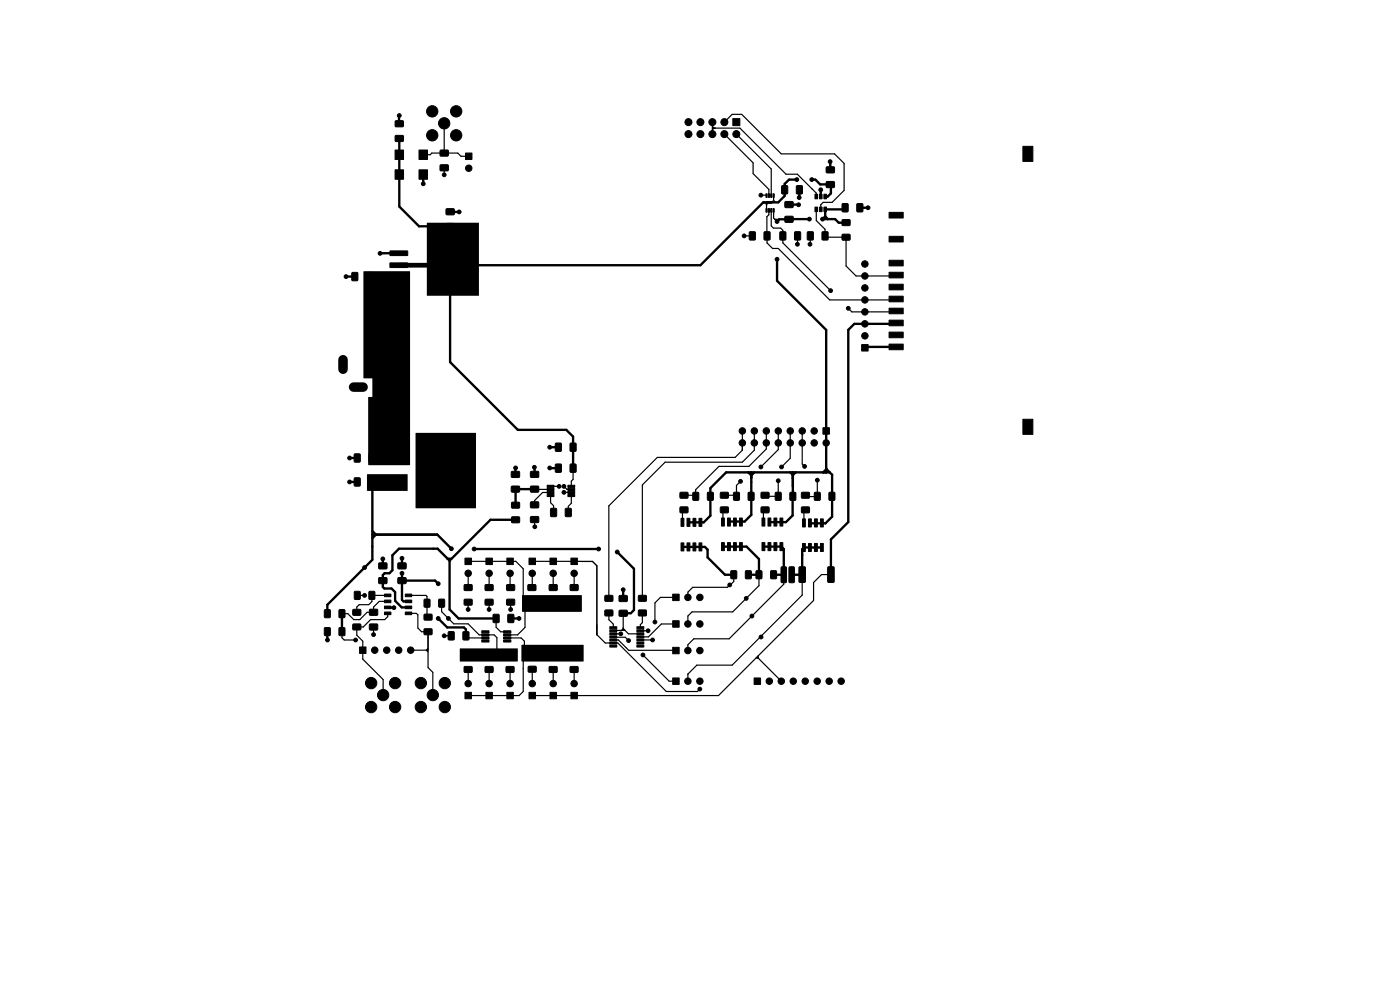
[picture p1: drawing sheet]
<svg xmlns="http://www.w3.org/2000/svg" width="297mm" height="210mm" viewBox="0 0 297 210" stroke-linecap="round" stroke-linejoin="round" font-family="sans-serif">
<g fill="#000" stroke="#000" stroke-width=".21">
<path d="M83.9 25.7h1.6v1.1h-1.6zM83.9 28.8h1.6v1.2h-1.6zM83.8 36h1.8v2h-1.8zM83.8 31.8h1.8v2h-1.8zM88.9 36h1.8v2h-1.8zM88.9 31.8h1.8v2h-1.8zM93.4 35h1.7v1.2h-1.7zM93.4 31.9h1.7v1.2h-1.7zM98.8 32.5h1.3v1.3h-1.3zM155.5 25.2h1.5v1.5h-1.5zM165.9 39.4h1.1v1.7h-1.1zM169 39.4h1.2v1.7h-1.2z"/>
<path d="M175.3 38.6h1.7v1.1h-1.7zM175.3 35.4h1.7v1.2h-1.7zM217 31h2.1v3.2h-2.1zM74.7 57.8h1.2v1.7h-1.2zM77.8 57.8h1.2v1.7h-1.2zM82.7 53.3l3.7-.1 .1 .9-3.7 .1zM82.7 55.8h3.7l.1 .9h-3.7zM82.7 58.3h3.7l.1 .9-3.7 .1zM94.7 47.5h1.6v1.1h-1.6zM94.7 44.3h1.6v1.2h-1.6zM159 49.2h1.2v1.7h-1.2zM162.5 41.1h.2v.8h-.2z"/>
<path d="M162.5 44.3h.2v.7h-.2zM163 41.1h.2v.8h-.2zM163 44.3h.2v.7h-.2zM162.1 49.2h1.2v1.7h-1.2zM163.5 41.1h.2v.8h-.2zM163.5 44.3h.2v.7h-.2zM164 41.1h.2v.8h-.2zM164 44.3h.2v.7h-.2zM165.5 49.2h1.2v1.7h-1.2zM166.6 45.9h1.6v1.2h-1.6zM166.6 42.8h1.6v1.2h-1.6zM168.6 49.2h1.2v1.7h-1.2z"/>
<path d="M171.3 49.2h1.2v1.7h-1.2zM172.9 41.2h.5v1h-.5zM172.9 43.9h.5v1h-.5zM173.8 41.2h.6v1h-.6zM173.8 43.9h.6v1h-.6zM174.8 41.2h.5v1h-.5zM174.8 43.9h.5v1h-.5zM174.4 49.2h1.2v1.7h-1.2zM178.7 43.2h1.2v1.7h-1.2zM178.7 46.6h1.6v1.2h-1.6zM178.7 49.7h1.6v1.2h-1.6zM181.8 43.2h1.2v1.7h-1.2z"/>
<path d="M188.6 57.8h3v1.1h-3zM188.6 55.2h3v1.2h-3zM188.6 50.1h3v1.2h-3zM188.6 45.1h3v1.1h-3zM91.7 50.8h7.6v10.9h-7.6zM182.8 73.1h1.4v1.4h-1.4zM188.6 67.9h3v1.2h-3zM188.6 65.4h3v1.2h-3zM188.6 62.8h3v1.2h-3zM188.6 60.3h3v1.2h-3zM188.6 73h3v1.2h-3zM188.6 70.5h3v1.1h-3z"/>
<path d="M75.2 96.3h1.2v1.7h-1.2zM78.3 96.3h1.2v1.7h-1.2zM82.1 96.4h3.5v1.6h-3.5zM89.2 93.6h9.8v12.2h-9.8zM117.9 94h1.1v1.7h-1.1zM117.9 98.5h1.1v1.6h-1.1zM121 94h1.2v1.7h-1.2zM121 98.5h1.2v1.6h-1.2zM174.6 90.7h1.4v1.4h-1.4zM217 88.9h2.1v3.2h-2.1zM75.2 101.4h1.2v1.7h-1.2zM78.3 101.4h1.2v1.7h-1.2z"/>
<path d="M82.1 101.4h3.5v1.6h-3.5zM84.5 119.5h1.6v1.1h-1.6zM98.6 118.4h1.4v1.4h-1.4zM103.1 118.4h1.4v1.4h-1.4zM107.5 118.4h1.4v1.4h-1.4zM108.5 103.2h1.7v1.1h-1.7zM108.5 100h1.7v1.2h-1.7zM108.6 106.6h1.6v1.1h-1.6zM108.6 109.7h1.6v1.1h-1.6zM112.2 118.4h1.4v1.4h-1.4zM112.6 103.2h1.6v1.1h-1.6zM112.6 100h1.6v1.2h-1.6z"/>
<path d="M112.6 106.5h1.6v1.2h-1.6zM112.6 109.6h1.6v1.2h-1.6zM116.7 118.4h1.3v1.4h-1.3zM116.1 102.9h1.4v.5h-1.4zM116.1 103.6h1.4v.4h-1.4zM116.1 104.2h1.4v.5h-1.4zM116.1 104.9h1.4v.4h-1.4zM116.8 107.9h1.2v1.6h-1.2zM121.1 118.4h1.4v1.4h-1.4zM120 107.9h1.2v1.6h-1.2zM120.5 104.9h1.4v.4h-1.4zM120.5 104.2h1.4v.5h-1.4z"/>
<path d="M120.5 103.6h1.4v.4h-1.4zM120.5 102.9h1.4v.5h-1.4zM144.3 107.6h1.6v1.1h-1.6zM144.3 104.5h1.6v1.1h-1.6zM144.5 110h.6v1.7l-.6-.1zM144.5 115.2h.6v1.7l-.6-.1zM145.8 110h.6l-.1 1.7-.6-.1zM145.8 115.2h.6l-.1 1.7-.6-.1zM147 110h.6v1.7l-.6-.1zM147 115.2h.6v1.7l-.6-.1zM147 104.5h1.2v1.6h-1.2zM148.3 110h.6v1.7l-.6-.1z"/>
<path d="M148.3 115.2h.6v1.7l-.6-.1zM150.1 104.5h1.2v1.6h-1.2zM152.9 107.6h1.6v1.1h-1.6zM152.9 104.5h1.6v1.1h-1.6zM153.1 109.9h.6l-.1 1.7h-.5zM153.1 115.1h.6l-.1 1.7h-.5zM154.3 109.9h.6v1.7h-.6zM154.3 115.1h.6v1.7h-.6zM155.6 109.9h.6v1.7h-.6zM155.6 115.1h.6v1.7h-.6zM155.7 104.5h1.1v1.6h-1.1zM156.9 109.9h.6v1.7h-.6z"/>
<path d="M156.9 115.1h.6v1.7h-.6zM158.8 104.5h1.1v1.6h-1.1zM161.5 107.6h1.6v1.1h-1.6zM161.5 104.5h1.6v1.1h-1.6zM161.7 109.9h.6l-.1 1.7h-.5zM161.7 115.1h.6l-.1 1.7h-.5zM162.9 109.9h.6v1.7h-.6zM162.9 115.1h.6v1.7h-.6zM164.2 109.9h.6v1.7h-.6zM164.2 115.1h.6v1.7h-.6zM164.5 104.5h1.2v1.6h-1.2zM165.5 109.9h.6l-.1 1.7h-.5z"/>
<path d="M165.5 115.1h.6l-.1 1.7h-.5zM167.6 104.5h1.2v1.6h-1.2zM170.1 107.6h1.6v1.1h-1.6zM170.1 104.5h1.6v1.1h-1.6zM170.3 110.1h.5v1.7h-.6zM170.3 115.3h.5v1.7h-.6zM171.5 110.1h.6v1.7h-.6zM171.5 115.3h.6v1.7h-.6zM172.8 110.1h.6v1.7h-.6zM172.8 115.3h.6v1.7h-.6zM172.8 104.5h1.2v1.6h-1.2zM174.1 110.1h.6l-.1 1.7h-.5z"/>
<path d="M174.1 115.3h.6l-.1 1.7h-.5zM175.9 104.5h1.2v1.6h-1.2zM68.9 129.4h1.1v1.6h-1.1zM68.9 133.2h1.1v1.6h-1.1zM72 129.4h1.1v1.6h-1.1zM72 133.2h1.1v1.6h-1.1zM75.2 125.5h1.2v1.6h-1.2zM76.3 137.2h1.3v1.4h-1.3zM74.9 129.3h1.6v1.2h-1.6zM74.9 132.4h1.6v1.2h-1.6zM78.3 125.5h1.2v1.6h-1.2zM78.4 132.4h1.7v1.2h-1.7z"/>
<path d="M78.4 129.3h1.7v1.2h-1.7zM80.4 122.6h1.6v1.2h-1.6zM80.4 119.5h1.6v1.1h-1.6zM81.6 126h1.3v.6h-1.3zM81.6 127.3h1.3v.6h-1.3zM81.6 128.6h1.3v.5h-1.3zM81.6 129.8h1.3v.6h-1.3zM84.5 122.6h1.6v1.2h-1.6zM86 129.8h1.3v.6h-1.3zM86 128.6h1.3v.5h-1.3zM86 127.3h1.3v.6h-1.3zM86 126h1.3v.6h-1.3z"/>
<path d="M90 127.2h1.2v1.6h-1.2zM90 130.3h1.6v1.2h-1.6zM90 133.4h1.6v1.2h-1.6zM93.1 127.2h1.2v1.6h-1.2zM95.1 134h1.2v1.7h-1.2zM98.3 134h1.1v1.7h-1.1zM98.5 138.3h1.6v1.2h-1.6zM98.5 124.1h1.6v1.1h-1.6zM98.5 127.2h1.6v1.1h-1.6zM103 138.3h1.6v1.2h-1.6zM102.2 133.8h1.5v.4h-1.5zM102.2 134.5h1.5v.4h-1.5z"/>
<path d="M102.2 135.1h1.5v.4h-1.5zM102.2 135.8h1.5v.4h-1.5zM103 124.1h1.6v1.1h-1.6zM103 127.2h1.6v1.1h-1.6zM104.7 130.4h1.1v1.6h-1.1zM107.4 138.3h1.6v1.2h-1.6zM106.8 135.8h1.6v.4h-1.6zM106.8 135.1h1.6v.4h-1.6zM106.8 134.5h1.6v.4h-1.6zM106.8 133.8h1.6v.4h-1.6zM107.5 124.1h1.6v1.1h-1.6zM107.5 127.2h1.6v1.1h-1.6z"/>
<path d="M107.8 130.4h1.2v1.6h-1.2zM112.1 138.3h1.6v1.1h-1.6zM112 124.1h1.6v1.1h-1.6zM112 127.2h1.6v1.1h-1.6zM116.5 138.3h1.6v1.2h-1.6zM116.6 124.1h1.6v1.1h-1.6zM116.6 127.2h1.6v1.1h-1.6zM121 138.3h1.6v1.2h-1.6zM121 124.1h1.6v1.1h-1.6zM121 127.2h1.6v1.1h-1.6zM129.4 133h1.4v.3l-1.4 .1zM129.4 133.6h1.4v.4h-1.4z"/>
<path d="M129.4 134.3h1.4v.3l-1.4 .1zM129.4 134.9h1.4v.4h-1.4zM129.4 135.6h1.4v.3l-1.4 .1zM129.4 136.2h1.4v.4h-1.4zM129.4 136.9h1.4v.3l-1.4 .1zM128.4 126.3h1.6v1.2h-1.6zM128.4 129.4h1.6v1.2h-1.6zM131.4 126.4h1.6v1.2h-1.6zM131.4 129.5h1.6v1.2h-1.6zM135.1 136.9h1.5v.3l-1.5 .1zM135.1 136.2h1.5v.4h-1.5zM135.1 135.6h1.5v.3l-1.5 .1z"/>
<path d="M135.1 134.9h1.5v.4h-1.5zM135.1 134.3h1.5v.3l-1.5 .1zM135.1 133.6h1.5v.4h-1.5zM135.1 133h1.5v.3l-1.5 .1zM135.5 126.3h1.6v1.2h-1.6zM135.5 129.4h1.6v1.2h-1.6zM142.7 131.7h1.4v1.3h-1.4zM142.7 126h1.4v1.4h-1.4zM142.7 137.3h1.4v1.4h-1.4zM155.1 121.1h1.1v1.6h-1.1zM158.2 121.1h1.1v1.6h-1.1zM160.4 121.1h1.2v1.6h-1.2z"/>
<path d="M163.5 121.1h1.2v1.6h-1.2zM165.8 120.3l.8-.1 .2 .2 .1 3-.2 .2h-.8l-.2-.1zM167.4 120.3l.9-.1 .2 .2v3l-.1 .2h-.8l-.2-.1zM169.6 120.3l1-.1 .3 .2v2.9l-.2 .2-1 .1-.2-.2zM175.7 120.3l1-.1 .3 .2v2.9l-.2 .2-1 .1-.2-.2zM98.5 141.4h1.6v1.2h-1.6zM98.6 146.9h1.4v1.3h-1.4zM103 141.4h1.6v1.2h-1.6zM103.1 146.9h1.4v1.3h-1.4zM107.4 141.4h1.6v1.2h-1.6zM107.5 146.9h1.4v1.3h-1.4zM112.1 141.4h1.6v1.1h-1.6z"/>
<path d="M112.2 146.9h1.4v1.3h-1.4zM116.5 141.4h1.6v1.2h-1.6zM116.7 146.9h1.3v1.3h-1.3zM121 141.4h1.6v1.2h-1.6zM121.1 146.9h1.4v1.3h-1.4zM142.7 143.8h1.4v1.4h-1.4zM160 143.8h1.3v1.4h-1.3z"/>
<circle cx="84.7" cy="24.5" r=".4"/>
<circle cx="89.8" cy="39" r=".4"/>
<circle cx="91.7" cy="23.6" r="1.2"/>
<circle cx="91.7" cy="28.7" r="1.2"/>
<circle cx="94.2" cy="37.1" r=".4"/>
<circle cx="94.2" cy="26.2" r="1.2"/>
<circle cx="96.8" cy="28.7" r="1.2"/>
<circle cx="96.8" cy="23.6" r="1.2"/>
<circle cx="99.4" cy="35.7" r=".68"/>
<circle cx="146" cy="25.9" r=".74"/>
<circle cx="146" cy="28.4" r=".74"/>
<circle cx="148.6" cy="25.9" r=".74"/>
<circle cx="148.6" cy="28.4" r=".74"/>
<circle cx="151.1" cy="25.9" r=".74"/>
<circle cx="151.1" cy="28.4" r=".74"/>
<circle cx="153.7" cy="28.4" r=".74"/>
<circle cx="153.7" cy="25.9" r=".74"/>
<circle cx="156.2" cy="28.4" r=".74"/>
<circle cx="169" cy="38.1" r=".4"/>
<circle cx="172.2" cy="38.1" r=".4"/>
<circle cx="176.1" cy="34.3" r=".4"/>
<circle cx="73.4" cy="58.7" r=".4"/>
<circle cx="80.6" cy="53.7" r=".4"/>
<circle cx="97.4" cy="45" r=".4"/>
<circle cx="157.9" cy="50" r=".4"/>
<circle cx="161.4" cy="41.4" r=".4"/>
<circle cx="164.8" cy="47" r=".4"/>
<circle cx="164.8" cy="55" r=".4"/>
<circle cx="169.2" cy="51.8" r=".4"/>
<circle cx="169.4" cy="43.4" r=".4"/>
<circle cx="169.5" cy="41.9" r=".4"/>
<circle cx="171.7" cy="46.5" r=".4"/>
<circle cx="171.8" cy="51.8" r=".4"/>
<circle cx="174.1" cy="40.3" r=".4"/>
<circle cx="174.5" cy="46.5" r=".4"/>
<circle cx="183.5" cy="56" r=".68"/>
<circle cx="183.5" cy="58.5" r=".68"/>
<circle cx="184.1" cy="44.1" r=".4"/>
<circle cx="176.2" cy="61.7" r=".4"/>
<circle cx="180" cy="65.4" r=".4"/>
<circle cx="183.5" cy="66.2" r=".68"/>
<circle cx="183.5" cy="61.1" r=".68"/>
<circle cx="183.5" cy="68.7" r=".68"/>
<circle cx="183.5" cy="71.2" r=".68"/>
<circle cx="183.5" cy="63.6" r=".68"/>
<circle cx="74.2" cy="97.2" r=".4"/>
<circle cx="89.5" cy="92.6" r=".4"/>
<circle cx="92.4" cy="92.6" r=".4"/>
<circle cx="95.3" cy="92.6" r=".4"/>
<circle cx="98.2" cy="92.6" r=".4"/>
<circle cx="100.2" cy="94.5" r=".4"/>
<circle cx="100.2" cy="99.8" r=".4"/>
<circle cx="100.2" cy="97.2" r=".4"/>
<circle cx="109.4" cy="99.3" r=".4"/>
<circle cx="113.4" cy="99.1" r=".4"/>
<circle cx="116.6" cy="99.3" r=".4"/>
<circle cx="116.6" cy="94.9" r=".4"/>
<circle cx="157.5" cy="91.4" r=".68"/>
<circle cx="157.5" cy="94" r=".68"/>
<circle cx="160" cy="91.4" r=".68"/>
<circle cx="160" cy="94" r=".68"/>
<circle cx="161.4" cy="99.1" r=".4"/>
<circle cx="162.6" cy="94" r=".68"/>
<circle cx="162.6" cy="91.4" r=".68"/>
<circle cx="165.1" cy="94" r=".68"/>
<circle cx="165.1" cy="91.4" r=".68"/>
<circle cx="165.8" cy="99.1" r=".4"/>
<circle cx="167.6" cy="91.4" r=".68"/>
<circle cx="167.6" cy="94" r=".68"/>
<circle cx="170.2" cy="91.4" r=".68"/>
<circle cx="170.2" cy="94" r=".68"/>
<circle cx="170.7" cy="98.9" r=".4"/>
<circle cx="172.7" cy="91.4" r=".68"/>
<circle cx="172.7" cy="94" r=".68"/>
<circle cx="175.3" cy="94" r=".68"/>
<circle cx="74.2" cy="102.2" r=".4"/>
<circle cx="81.2" cy="118.6" r=".4"/>
<circle cx="85.3" cy="118.4" r=".4"/>
<circle cx="89.5" cy="106.8" r=".4"/>
<circle cx="92.4" cy="106.8" r=".4"/>
<circle cx="95.3" cy="106.8" r=".4"/>
<circle cx="95.8" cy="116.4" r=".4"/>
<circle cx="98.2" cy="106.8" r=".4"/>
<circle cx="100.2" cy="102.5" r=".4"/>
<circle cx="100.2" cy="105.2" r=".4"/>
<circle cx="100.6" cy="116.5" r=".4"/>
<circle cx="113.5" cy="111.7" r=".4"/>
<circle cx="118.6" cy="103.2" r=".4"/>
<circle cx="119.6" cy="103.2" r=".4"/>
<circle cx="119.6" cy="104.4" r=".4"/>
<circle cx="127" cy="116.5" r=".4"/>
<circle cx="130.9" cy="117.1" r=".4"/>
<circle cx="157.1" cy="102.1" r=".4"/>
<circle cx="165.1" cy="102" r=".4"/>
<circle cx="173.4" cy="101.9" r=".4"/>
<circle cx="69.5" cy="135.8" r=".4"/>
<circle cx="75.4" cy="135.8" r=".4"/>
<circle cx="77.3" cy="126.3" r=".4"/>
<circle cx="77.3" cy="120.4" r=".4"/>
<circle cx="79.2" cy="134.6" r=".4"/>
<circle cx="79.5" cy="137.9" r=".68"/>
<circle cx="82" cy="137.9" r=".68"/>
<circle cx="83.6" cy="128.9" r=".4"/>
<circle cx="84.6" cy="137.9" r=".68"/>
<circle cx="85.3" cy="121.6" r=".4"/>
<circle cx="87.1" cy="137.9" r=".68"/>
<circle cx="93" cy="123.8" r=".4"/>
<circle cx="93" cy="131.2" r=".4"/>
<circle cx="94.2" cy="134.9" r=".4"/>
<circle cx="95.1" cy="131.2" r=".4"/>
<circle cx="99.3" cy="129.3" r=".4"/>
<circle cx="99.3" cy="121.6" r=".68"/>
<circle cx="103.8" cy="129.3" r=".4"/>
<circle cx="103.8" cy="121.6" r=".68"/>
<circle cx="108.2" cy="121.6" r=".68"/>
<circle cx="108.3" cy="129.3" r=".4"/>
<circle cx="110.1" cy="131.2" r=".4"/>
<circle cx="112.9" cy="121.6" r=".68"/>
<circle cx="117.4" cy="121.6" r=".68"/>
<circle cx="121.8" cy="121.6" r=".68"/>
<circle cx="131.7" cy="134.5" r=".4"/>
<circle cx="132.2" cy="125.1" r=".4"/>
<circle cx="133.3" cy="135.9" r=".4"/>
<circle cx="136.4" cy="138.9" r=".4"/>
<circle cx="137.5" cy="133.8" r=".4"/>
<circle cx="138.4" cy="135.8" r=".4"/>
<circle cx="138.9" cy="132" r=".4"/>
<circle cx="145.9" cy="126.7" r=".68"/>
<circle cx="145.9" cy="138" r=".68"/>
<circle cx="145.9" cy="132.4" r=".68"/>
<circle cx="148.5" cy="126.7" r=".68"/>
<circle cx="148.5" cy="138" r=".68"/>
<circle cx="148.5" cy="132.4" r=".68"/>
<circle cx="154.8" cy="124.1" r=".4"/>
<circle cx="158.3" cy="126.9" r=".4"/>
<circle cx="159.5" cy="130.7" r=".4"/>
<circle cx="161.5" cy="135.1" r=".4"/>
<circle cx="78.7" cy="144.9" r="1.2"/>
<circle cx="78.7" cy="150" r="1.2"/>
<circle cx="81.3" cy="147.4" r="1.2"/>
<circle cx="83.8" cy="150" r="1.2"/>
<circle cx="83.8" cy="144.9" r="1.2"/>
<circle cx="89.3" cy="144.9" r="1.2"/>
<circle cx="89.3" cy="150" r="1.2"/>
<circle cx="91.8" cy="147.4" r="1.2"/>
<circle cx="94.4" cy="144.9" r="1.2"/>
<circle cx="94.4" cy="150" r="1.2"/>
<circle cx="99.3" cy="145" r=".68"/>
<circle cx="103.8" cy="145" r=".68"/>
<circle cx="108.2" cy="145" r=".68"/>
<circle cx="112.9" cy="145" r=".68"/>
<circle cx="117.4" cy="145" r=".68"/>
<circle cx="121.8" cy="145" r=".68"/>
<circle cx="145.9" cy="144.5" r=".68"/>
<circle cx="148.5" cy="146.2" r=".4"/>
<circle cx="148.5" cy="144.5" r=".68"/>
<circle cx="163.2" cy="144.5" r=".68"/>
<circle cx="165.7" cy="144.5" r=".68"/>
<circle cx="168.3" cy="144.5" r=".68"/>
<circle cx="170.8" cy="144.5" r=".68"/>
<circle cx="173.4" cy="144.5" r=".68"/>
<circle cx="175.9" cy="144.5" r=".68"/>
<circle cx="178.4" cy="144.5" r=".68"/>
</g>
<path d="M79 76.2v2.3" fill="none" stroke="#000" stroke-width="2.3"/>
<path d="M72.8 76.3v2M75 82.1h2" fill="none" stroke="#000" stroke-width="2"/>
<g fill="none" stroke="#000" stroke-width=".5">
<path d="M84.7 29.3v14.5l4.2 4.2h3.1M84.7 24.5l-.1 1.6M89.8 37v2M169 38.1h-1.6l-.9 .9v2.6l-1.4 1.3h-3.2l-13.3 13.4h-53.1v20.5l14.4 14.4h10.2l1.5 1.4v6.7M172.2 38.1h.8l1 1h2.1M176.1 34.3v1.7M176.3 39.3v1.7l-.7 .7h-.5M73.4 58.7h1.9M80.6 53.7h3.6M95.7 45h1.7M164.8 55v4.6l10.5 10.4v30.2M167.4 43.4h2"/>
<path d="M169.6 40.3l-.1 1.6M171.7 46.5h-6.4l-.5 .5M174.1 40.3v1.4M175.1 45.9l-.6 .6h2.7l.7 .7h1.6M175.1 45.9h.1M175.1 45.9l.5 .6M179.3 44.1l-.4 .3h-3.8v1.5M182.4 44.1h1.7M190.1 68.5l-.2 .2h-8.7l-1.2 1.3v40.7l-3.7 3.7v7.5M190.1 73.6h-6.4l-.2 .2M74.2 97.2h1.6M78.9 97.2h.1"/>
<path d="M79 97l-.1 .2M109.4 99.3l-.1 1.3M113.4 99.2v1.4M116.6 94.9h1.9M116.8 99.3h1.4M175.3 99.4l1.2 1.3v4.7M175.3 99.6l-.7 .6M74.2 102.2h1.6M78.9 102.2l.1 16.5-9.6 9.6v1.9M79 113.4h13.8l3 3M79 112.6l.8 .8-.8 .8M81.2 118.6v1.6"/>
<path d="M85.3 118.4v1.6M95 118.5h.8M95.4 118.9l-2.6-2.5h-8.2l-1.4 1.4v3.2l-.6 .6h-1l-.4 .4v2.5l.3 .3h1.6l.7 .8v1.8l1.4 1.4h1.5M95.4 118.9v10.4l1.9 1.9h7.9M100.6 116.5h26.4M109.4 110.3h-5.3l-8.7 8.6M113.4 103.8h-4.1l.1 3.4M130.9 117.1l3.6 3.6v8.7l-.7 .7h-1.6M144.8 116h4.7l.6 .6v1.6l3.7 3.7h1.9M153.4 116h5l2.6 2.6v3.3h-2.2M158.7 100.2l.7 .6 .6-.6M159.4 100.2v9l-1.4 1.4h-3.3"/>
<path d="M162 116h3.8l.5 .5v5.4h-2.2M167.6 100.2l.6 .6 .6-.6M168.1 100.2l.1 5.1M168.1 105.2v4.1l-1.4 1.5h-3.2M170.2 117.7h.1M174.4 116.1h-3.9l-.3 .4v5.4h-2.3M175.3 100.2h.1M176 100.2h-21.9l-3.4 3.3v5.9l-1.4 1.4h-3.3M176.5 105.5v4.1l-1.4 1.4h-3.2M69.4 134l.1 1.8M72.5 130.2v3.8M82.3 128.9h1.3"/>
<path d="M85.3 121.6v5.7l.3 .3h1.1M85.3 123.2h7l.7 .6M93 131.2l1.9 1.9h3.5l.4 .4v1.4M108.4 131.2h1.7M132.2 125.1v1.9"/>
</g>
<g fill="none" stroke="#000" stroke-width=".25">
<path d="M89.8 32.8h1.5l.3-.3h5.5l.7 .6h1.6M94.2 26.2v6.3M94.2 35.6v1.5M151.1 27.2h5.9l9.8 9.8h2.4l4 4v.7M151.1 26.8l.4 .4-.4 .4M151.1 25.9v2.5M153.7 28.4l6.1 6.1v2.3l3.3 3.4v1.3M153.7 25.9l1.6-1.6h2.1l8.3 8.3h11.3l2.1 2.1v5.7l-2.6 2.5h-1.9l-.5 .5v1M156.2 28.4l7.4 7.5v5.6M157.9 50h1.7M161.4 41.4l1.2 .1M162.2 42.9l.4 .5"/>
<path d="M162.6 43.4h.1M162.7 42.9l-.1 1.7M163.1 42.9l-.5 .5M163.1 44.6v.9l-.4 .5v5.5l1.2 1.2h1.2l10.9 10.9h13.9l.2-.2h-1.1M163.6 44.6v3.3l.5 .5h1.5l.5 .5v2.6l10.1 10.2M164.1 42.5l-.4 .4M164.1 41.5v1M164.1 44.6v1.7l.7 .7M164.1 42.5l.4 .4M165.3 46.5h-.9M169.2 50v1.8M171.9 50v1.7"/>
<path d="M172.3 40.1h.1M173.2 44.4v2.4l1.8 1.8v1.4l.3 .3h4.2v6.1l2.1 2.1h8.3l.2-.2M180 65.4l.7 .8h9.2l.2-.2M121.6 99.3v2.4l-.4 .4v1.1M157.5 91.4v4.1l-1.5 1.5h-16.6l-10.2 10.3v19.6M160 91.4v4.1l-2.5 2.5h-16.4l-4.8 4.9v24M162.6 91.4v3.8l-3.7 3.7h-6.4l-4.9 5v1.4l-.2-.2h-2.3M165.1 91.4v4l-3.7 3.7M167.6 91.4v5.8l-1.8 1.9M170.2 91.4v7l.5 .5M99.3 119.1h10.1l1.6 1.6v6.3M112.9 119.1h12.8l.9 .9v14.6l1.8 1.8h2.7l10.3 10.3h6.6l.5-.5"/>
<path d="M113.4 110.3v1.4M113.4 103.8h3.4M116.8 105.1v1.5l.6 .7v1.4M116.8 104.5h-1.7l-1.7 1.7v.9M116.8 103.2h1.8M119.6 103.2l.7 .6h.9M119.6 104.4l1.6 .1M121.2 105.1v1.7l-.6 .6v1.3M145.1 108.2l-.3 .3v2.3M153.7 108.2l-.3 .3v2.2M157.1 102.1l-.9 .9v2.3l-.2-.2h-2.3M162.3 108.2l-.3 .3v2.2"/>
<path d="M165.1 102v3.3h-2.6l-.2-.2M170.9 105.1l.3 .2h2.2M170.9 108.2l-.4 .3v2.4M173.4 101.9v3.4M72.5 134v1.3l.5 .5h2.4M75.8 126.3h1.5M79.2 133v1.6M82.2 127.6h-1.7l-1.3 1.2v1.1h-1.3l-1.6 1.5h-1.2l-1.3-1.2h-1.3M82.2 126.3h-3.3v1.3l-.7 .7h-2l-.5 .5v1.1M82.2 130.1v.7l-.6 .6h-3l-1.5 1.6h-1.4v1.7l1.3 1.3v3.8l4.3 4.3v3.3M86.7 130.1h1.6l.3 .3v2.8l.8 .8h1.4v7.6l1 1v4.8M86.7 126.3h3.7l.2 .2v4.2l.2 .2"/>
<path d="M87.1 137.9h3.7M90.8 137.5l-.4 .4 .4 .4M93.7 128v1.8l2.6 2.5h3l2.4 2.4h3.1l.6 .6v2.6M98.8 134.9l.5 .4h3.7M99.3 127.8v1.5M99.3 121.6v3M103.8 121.6v3.1M103.8 127.8v1.5M105.2 131.2v1.9l1 .9h1.4M107.6 135.3h3l.7 .7v1.3M108.2 121.6v3.1M108.2 127.8l.1 1.5"/>
<path d="M111 139.8v6.9l-.9 .9h-10.8M111.4 129v4.1l-1.6 1.6h-2.2M112.9 121.6l-.1 3M117.4 121.6v3M121.8 121.6v3M129.2 126.9h.1M129.2 130v1.5l.9 .9v.8M129.4 136.4h.1M130.1 134.5h1.6M130.1 135.8h1.1l2.2 2.2h10M130.1 135.1l2.5 .1 .7 .7M131.8 133.7l.4-.4 1.1 1.2h2.5"/>
<path d="M132.2 130.1v3.6M132.6 133.7l-2.5 .1M135.8 135.8h2.6M135.8 133.8h1.7M136.3 130v2.1l-.5 .4v.7M136.4 138.9l5.6 5.6h1.4M143.4 126.7h-3.3l-1.2 1.2v4.1M143.4 132.4h-3.1l-2.7 2.7h-1.8M155.7 121.9v1.5l-1.4 1.2h-7.3l-1.1 1v1.1M160.4 139.6h.4M160.7 139.4l5 5.1M160.8 139.1v.5"/>
<path d="M160.8 139.1l-8.4 8.5h-39.5M161 121.9v2.3l-5.6 5.6h-8.6l-.9 .9v1.7M166.3 121.9v2l-11.6 11.6h-7.5l-1.3 1.3v1.2M170.2 121.9v4.3l-8.7 8.8v.1h-.2l-6 6h-7.5l-1.9 1.9v1.5M176.3 121.9h-2l-1.7 1.7v3.8l-11.8 11.7M99.3 142v3M103.8 142v3M108.2 142v3M112.9 142v3M117.4 142v3M121.8 142v3"/>
</g>
<path d="M176.1 34.3v1.9M169.5 40.3v1.6M79.1 102.2h.1M94.2 134.9h1.5" fill="none" stroke="#000" stroke-width=".3"/>
<path d="M84.6 56.3h10.9" fill="none" stroke="#000" stroke-width="1"/>
<path d="M157.5 95.4v.1M121.8 119.1h3.9l.9 .9v14.7M99.4 138.9h.1" fill="none" stroke="#000" stroke-width=".21"/>
<path d="M77.1 57.6h9.9l-.1 41.1-8.8-.1v-14.3l.9-.1v-3.9h-1.8l-.1-.2zM90.6 47.2h11v15.5h-11zM88.2 91.8h12.8v16h-12.8zM77.9 100.6h8.5l.1 3.5h-8.6zM97.6 137.6l12.1-.1 .2 .2v2.5l-.2 .1h-12l-.2-.1zM110.8 126.3l12.5-.1 .1 .2v3.3l-.1 .1h-12.4l-.2-.1zM110.6 136.8h13.1l.1 .1v3.3l-.1 .1h-13l-.1-.1z" fill="#000"/>
</svg>
